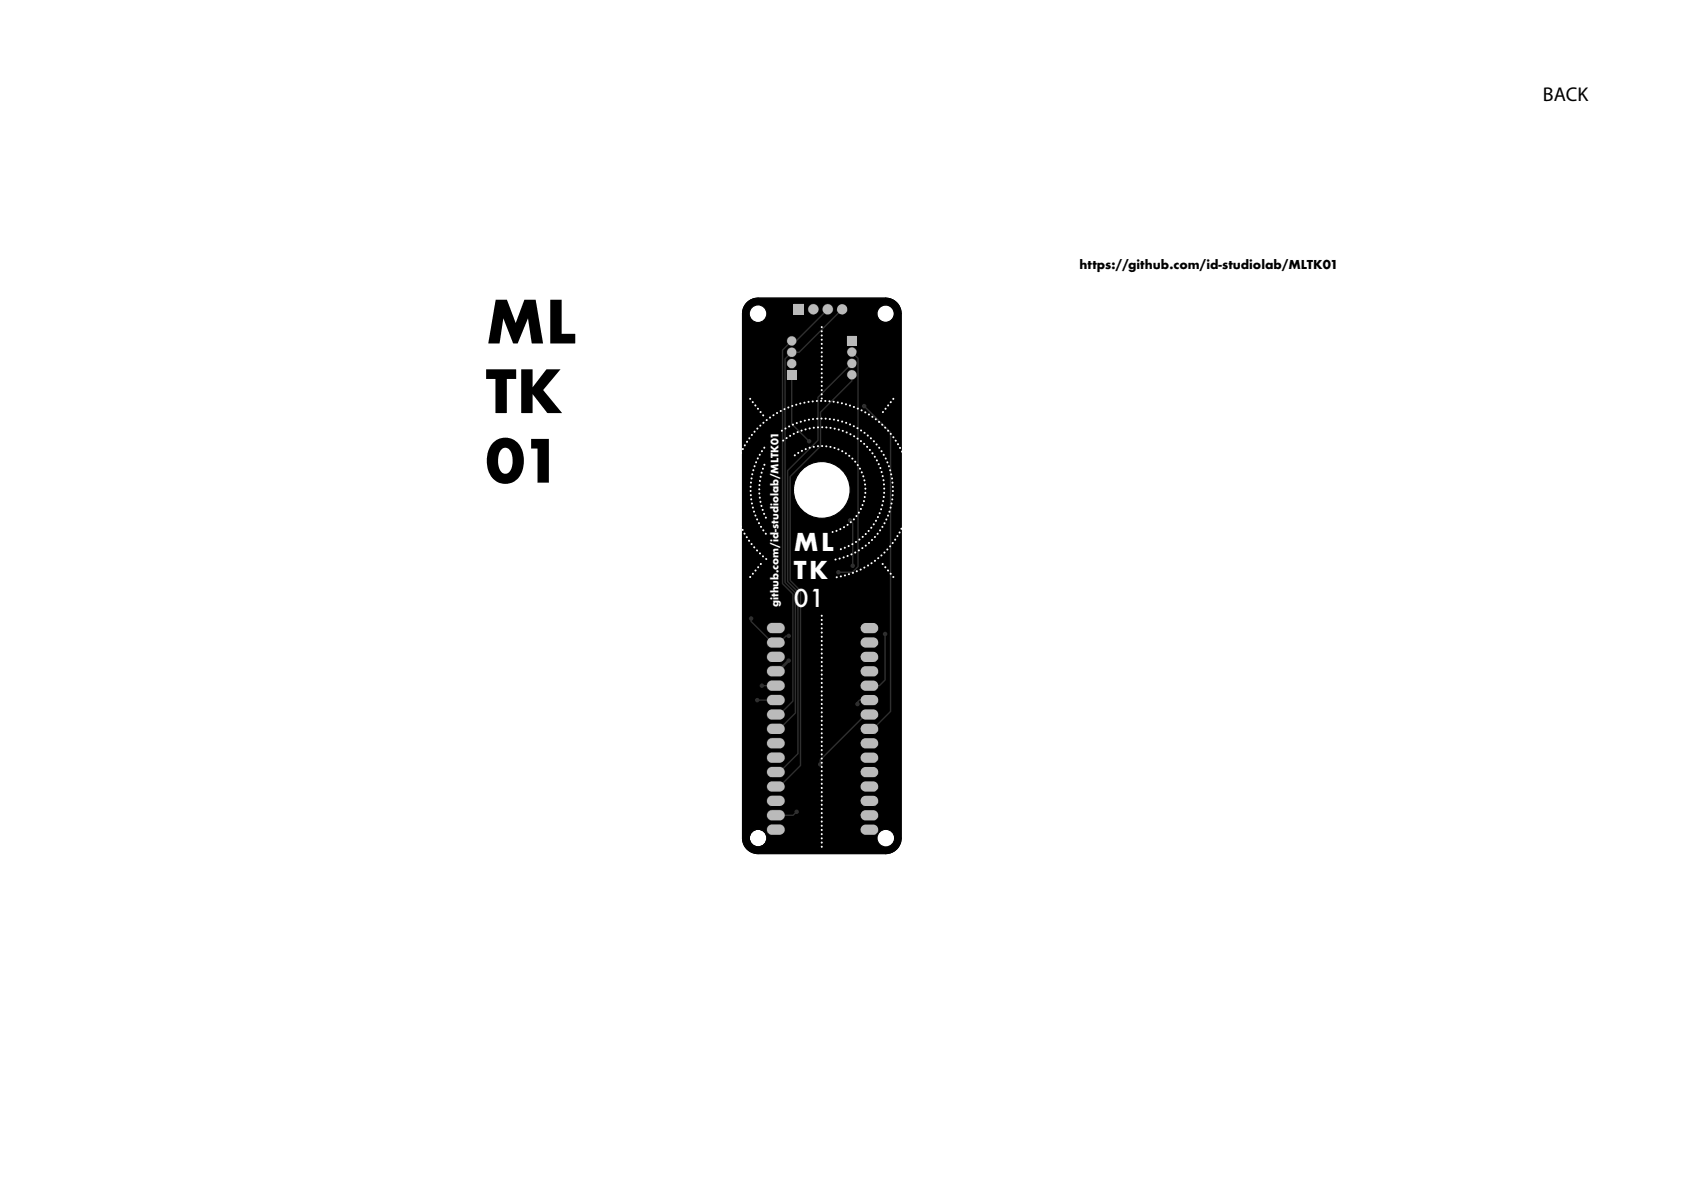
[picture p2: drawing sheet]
<svg xmlns="http://www.w3.org/2000/svg" width="297mm" height="210mm" viewBox="0 0 297 210" stroke-linecap="round" stroke-linejoin="round" font-family="sans-serif">
<defs><g id="words">
<g font-size="10.2">
<text x="85.7" y="60.6">ML</text>
<text x="85.7" y="72.9">TK</text>
<text x="85.7" y="85.1">01</text>
</g>
<g font-size="4.2" fill="#fff">
<text x="140" y="97.2">ML</text>
<text x="140" y="102.1">TK</text>
<text x="140" y="107">01</text>
</g>
<text font-size="3.5" x="272.2" y="17.8">BACK</text>
<text font-size="2.1" x="190.4" y="47.5">https://github.com/id-studiolab/MLTK01</text>
<text font-size="1.8" fill="#fff" x="137.3" y="107.1" transform="rotate(-90 137.3 107.1)">github.com/id-studiolab/MLTK01</text>
</g></defs>
<g fill="none" stroke="#000" stroke-width=".2">
<circle cx="133.7" cy="55.3" r="1.55"/>
<circle cx="156.2" cy="55.3" r="1.55"/>
<circle cx="145" cy="86.4" r="5"/>
<circle cx="133.7" cy="147.8" r="1.55"/>
<circle cx="156.2" cy="147.8" r="1.55"/>
</g>
<path d="M154.7 147.8a1.55 1.55 0 0 1 3.1 0 1.55 1.55 0 0 1-3.1 0zM154.6 55.3a1.6 1.6 0 0 1 3.2 0 1.6 1.6 0 0 1-3.2 0zM140 86.4a5 5 0 0 1 10 0 5 5 0 0 1-10 0zM132.1 147.8a1.6 1.6 0 0 1 3.2 0 1.6 1.6 0 0 1-3.2 0zM132.2 55.3a1.55 1.55 0 0 1 3.1 0 1.55 1.55 0 0 1-3.1 0zM132 53.2a2.65 2.65 0 0 0-1 2v92.7a2.65 2.65 0 0 0 2.6 2.6h22.7a2.65 2.65 0 0 0 2.6-2.6v-92.7a2.65 2.65 0 0 0-2.6-2.6h-22.7l-.6 .1z" fill="#000"/>
<path d="M131.8 53.4a2.74 2.74 0 0 1 1.9-.8h22.5a2.75 2.75 0 0 1 2.8 2.7v92.5a2.75 2.75 0 0 1-2.8 2.8h-22.5a2.75 2.75 0 0 1-2.7-2.8v-92.5a2.75 2.75 0 0 1 .8-1.9z" fill="none" stroke="#000" stroke-width=".18"/>
<g fill="#ffeed4">
<path d="M135.6 140.7a2.67 2.67 0 0 1 2.2-.2 .85 .85 0 0 1 .5 .9 .85 .85 0 0 1-.8 .7h-1.3a.85 .85 0 0 1-.8-.5 .85 .85 0 0 1 .2-.9z"/>
<path d="M135.6 115.3a2.67 2.67 0 0 1 2.2-.2 .85 .85 0 0 1 .5 .9 .85 .85 0 0 1-.8 .7h-1.3a.85 .85 0 0 1-.8-.5 .85 .85 0 0 1 .2-.9z"/>
<path d="M135.6 117.8l.6-.2h1.5l1-1a.4 .4 0 0 1 .4-.5 .4 .4 0 0 1 .4 .4 .4 .4 0 0 1-.4 .4l-1 1 .1 .1a.85 .85 0 0 1-.7 1.3h-1.3a.85 .85 0 0 1-.8-.6 .85 .85 0 0 1 .2-.9z"/>
<path d="M135.6 145.7a2.67 2.67 0 0 1 2.2-.1 .85 .85 0 0 1 .5 .9 .85 .85 0 0 1-.8 .7h-1.3a.85 .85 0 0 1-.8-.5 .85 .85 0 0 1 .2-1z"/>
<path d="M135.6 130.5a2.67 2.67 0 0 1 2.2-.2 .85 .85 0 0 1 .5 1 .85 .85 0 0 1-.8 .7h-1.3a.85 .85 0 0 1-.8-.6 .85 .85 0 0 1 .2-.9z"/>
<path d="M135.6 133a2.67 2.67 0 0 1 2.2-.1 .85 .85 0 0 1 .5 .9 .85 .85 0 0 1-.8 .7h-1.3a.85 .85 0 0 1-.8-.5 .85 .85 0 0 1 .2-1z"/>
<path d="M135.6 110.2a2.67 2.67 0 0 1 2.2-.2 .85 .85 0 0 1 .5 1 .85 .85 0 0 1-.8 .6h-1.3a.85 .85 0 0 1-.8-.5 .85 .85 0 0 1 .2-.9z"/>
<path d="M152.1 145.7a2.67 2.67 0 0 1 2.2-.1 .85 .85 0 0 1 .5 .9 .85 .85 0 0 1-.8 .7h-1.3a.85 .85 0 0 1-.8-.5 .85 .85 0 0 1 .2-1z"/>
<path d="M152.1 143.2a2.67 2.67 0 0 1 2.2-.2 .85 .85 0 0 1 .5 1 .85 .85 0 0 1-.8 .7h-1.3a.85 .85 0 0 1-.8-.6 .85 .85 0 0 1 .2-.9z"/>
<path d="M152.1 140.7a2.67 2.67 0 0 1 2.2-.2 .85 .85 0 0 1 .5 .9 .85 .85 0 0 1-.8 .7h-1.3a.85 .85 0 0 1-.8-.5 .85 .85 0 0 1 .2-.9z"/>
<path d="M152.1 138.1a2.67 2.67 0 0 1 2.2-.2 .85 .85 0 0 1 .5 1 .85 .85 0 0 1-.8 .7h-1.3a.85 .85 0 0 1-.8-.5 .85 .85 0 0 1 .2-1z"/>
<path d="M152.1 135.6a2.67 2.67 0 0 1 2.2-.2 .85 .85 0 0 1 .5 1 .85 .85 0 0 1-.8 .6h-1.3a.85 .85 0 0 1-.8-.5 .85 .85 0 0 1 .2-.9z"/>
<path d="M152.1 133a2.67 2.67 0 0 1 2.2-.1 .85 .85 0 0 1 .5 .9 .85 .85 0 0 1-.8 .7h-1.3a.85 .85 0 0 1-.8-.5 .85 .85 0 0 1 .2-1z"/>
<path d="M152.1 130.5a2.67 2.67 0 0 1 2.2-.2 .85 .85 0 0 1 .5 1 .85 .85 0 0 1-.8 .7h-1.3a.85 .85 0 0 1-.8-.6 .85 .85 0 0 1 .2-.9z"/>
<path d="M155.8 111.6a.4 .4 0 0 1 .6 0 .4 .4 0 0 1-.2 .6v7.7l-1 1.1-.4 .1a.85 .85 0 0 1-.8 .7h-1.3a.85 .85 0 0 1-.8-.9 .85 .85 0 0 1 .8-.8h1.3a.85 .85 0 0 1 .8 .7h.3l.9-.9v-7.7a.39 .39 0 0 1-.2-.6z"/>
<path d="M152.1 117.8a2.67 2.67 0 0 1 2.2-.2 .85 .85 0 0 1 .5 1 .85 .85 0 0 1-.8 .7h-1.3a.85 .85 0 0 1-.8-.6 .85 .85 0 0 1 .2-.9z"/>
<path d="M152.1 115.3a2.67 2.67 0 0 1 2.2-.2 .85 .85 0 0 1 .5 .9 .85 .85 0 0 1-.8 .7h-1.3a.85 .85 0 0 1-.8-.5 .85 .85 0 0 1 .2-.9z"/>
<path d="M152.1 112.7a2.67 2.67 0 0 1 2.2-.2 .85 .85 0 0 1 .5 1 .85 .85 0 0 1-.8 .7h-1.3a.85 .85 0 0 1-.8-.5 .85 .85 0 0 1 .2-1z"/>
<path d="M152.1 110.2a2.67 2.67 0 0 1 2.2-.2 .85 .85 0 0 1 .5 1 .85 .85 0 0 1-.8 .6h-1.3a.85 .85 0 0 1-.8-.5 .85 .85 0 0 1 .2-.9z"/>
<path d="M149.7 61.6a.76 .76 0 0 1 1.1-.1 .76 .76 0 0 1 .1 1.1l.6 .6v36.7l-1.1 1.2h-2.1a.4 .4 0 0 1-.7 .2 .4 .4 0 0 1 0-.7 .4 .4 0 0 1 .7 .2h2l.9-.9v-36.7l-.5-.5a.76 .76 0 0 1-1-.1 .76 .76 0 0 1 0-1z"/>
<path d="M149.5 59.3h1.5v1.6h-1.5z"/>
<path d="M138.9 65.4h1.5v1.5h-.6v7.8l2.7 2.8a.4 .4 0 0 1 .6 .3 .4 .4 0 0 1-.4 .4 .4 .4 0 0 1-.3-.5l-2.9-2.9v-7.9h-.6z"/>
<path d="M140.1 53.7h1.7v1.7h-1.7z"/>
<path d="M139.1 61.6a.76 .76 0 0 1 1.3 .4h.5l7-6.9a.85 .85 0 0 1 0-1.1 .85 .85 0 0 1 1.2-.1 .85 .85 0 0 1 .1 1.2 .85 .85 0 0 1-1.2 .1l-6.9 7-.7 .1a.76 .76 0 0 1-1.2 .5l-.6 .6v39.3l1.8 1.9v21.2l-2.2 2.3 .1 .1a.85 .85 0 0 1-.8 1.2h-1.3a.85 .85 0 0 1-.9-.8 .85 .85 0 0 1 .9-.9h1.3l.5 .2 2.2-2.2v-21.1l-1.8-1.8v-39.5l.6-.7v-.2a.76 .76 0 0 1 .1-.8z"/>
<path d="M149.6 91.6a.4 .4 0 0 1 .5-.2 .4 .4 0 0 1 .2 .6l.2 .3v7.1a.4 .4 0 0 1 .2 .6 .4 .4 0 0 1-.6 0 .4 .4 0 0 1 .2-.6v-7.1l-.3-.1a.4 .4 0 0 1-.4-.2 .4 .4 0 0 1 0-.4z"/>
<path d="M135.6 143.2a2.67 2.67 0 0 1 2.2-.2l.4 .4 .1 .3h1.5l.4-.3a.4 .4 0 0 1 .3-.6 .4 .4 0 0 1 .4 .4 .4 .4 0 0 1-.6 .3l-.4 .4h-1.6a.85 .85 0 0 1-.8 .8h-1.3a.85 .85 0 0 1-.8-.6 .85 .85 0 0 1 .2-.9z"/>
<path d="M152.1 125.4a2.67 2.67 0 0 1 2.2-.2 .85 .85 0 0 1 .5 1 .85 .85 0 0 1-.8 .7h-1.3l-.5-.2-7.4 7.4v.4a.4 .4 0 0 1 .2 .6 .4 .4 0 0 1-.6 0 .4 .4 0 0 1 .2-.6v-.5l7.4-7.5-.1-.1a.84 .84 0 0 1 .2-1z"/>
<path d="M134 120.7a.4 .4 0 0 1 .4-.2 .4 .4 0 0 1 .4 .3h.6a.85 .85 0 0 1 .8-.7h1.3a.85 .85 0 0 1 .8 .8 .85 .85 0 0 1-.8 .9h-1.3a.85 .85 0 0 1-.8-.7h-.6a.4 .4 0 0 1-.6 .2 .4 .4 0 0 1-.2-.6z"/>
<path d="M133.4 123.2a.39 .39 0 0 1 .5 .2h1.5a.85 .85 0 0 1 .8-.8h1.3a.85 .85 0 0 1 .8 .9 .85 .85 0 0 1-.8 .8h-1.3a.85 .85 0 0 1-.8-.7h-1.5a.4 .4 0 0 1-.6 .2 .4 .4 0 0 1 .1-.6z"/>
<path d="M132.1 108.9a.4 .4 0 0 1 .7-.1 .4 .4 0 0 1-.2 .7l3.1 3.1 .5-.1h1.3l.5 .1 .7-.6a.42 .42 0 0 1 .6-.2 .42 .42 0 0 1 0 .7 .45 .45 0 0 1-.6-.2l-.5 .5 .1 .2a.85 .85 0 0 1-.8 1.2h-1.3a.85 .85 0 0 1-.8-.5 .85 .85 0 0 1 .1-.9l-3.1-3.1v-.2a.39 .39 0 0 1-.3-.6z"/>
<path d="M139.1 59.6a.76 .76 0 0 1 1.3 .4l4.9-4.9a.85 .85 0 0 1 .5-1.4 .85 .85 0 0 1 1 1 .85 .85 0 0 1-1.3 .5l-5 5a1.1 1.1 0 0 1-1.2 .6h-.1l-1 1v41.1l1.8 1.9v18.9l-1.8 1.8 .1 .2a.85 .85 0 0 1-.8 1.2h-1.3a.85 .85 0 0 1-.9-.9 .85 .85 0 0 1 .9-.8h1.3l.5 .1 1.7-1.7v-18.8l-1.8-1.9v-41.1l1.1-1.2v-.2a.76 .76 0 0 1 .1-.8z"/>
<path d="M149.7 65.6a.76 .76 0 0 1 1.2 .2 .76 .76 0 0 1-.5 1.1l-.1 .4-5.4 5.5-.1 6-5.3 5.3v18.2l1.8 1.9v30.8l-3.1 3.2 .1 .2a.85 .85 0 0 1-.8 1.2h-1.3a.85 .85 0 0 1-.9-.9 .85 .85 0 0 1 .9-.8h1.3l.5 .1 3.1-3v-30.7l-1.8-1.9v-18.3l5.3-5.4v-6l5.5-5.6v-.2a.76 .76 0 0 1-.4-1.3z"/>
<path d="M151 123.9l.6-.5h.3a.85 .85 0 0 1 .8-.8h1.3a.85 .85 0 0 1 .9 .9 .85 .85 0 0 1-.9 .8h-1.3a.85 .85 0 0 1-.8-.7h-.2l-.3 .2a.4 .4 0 0 1 .2 .6 .4 .4 0 0 1-.6 .1 .4 .4 0 0 1 0-.6z"/>
<path d="M149.7 63.6a.76 .76 0 0 1 1.1-.1 .76 .76 0 0 1 .1 1.1 .76 .76 0 0 1-1.1 .1l-5.4 5.4v7.6l-5.3 5.4v19.4l1.8 1.9v28.5l-2.7 2.8 .1 .1a.85 .85 0 0 1-.8 1.2h-1.3a.85 .85 0 0 1-.9-.8 .85 .85 0 0 1 .9-.9h1.3l.5 .2 2.6-2.6v-28.5l-1.8-1.8v-19.6l5.4-5.4v-7.6l5.4-5.5v-.1a.76 .76 0 0 1 .1-.8z"/>
<path d="M152.1 71.4a.4 .4 0 0 1 .5-.1 .4 .4 0 0 1 .2 .5l4.4 4.5v49.2l-2.5 2.6 .1 .1a.85 .85 0 0 1-.8 1.2h-1.3a.85 .85 0 0 1-.8-.8 .85 .85 0 0 1 .8-.9h1.3l.5 .2 2.5-2.5v-49.1l-4.5-4.3a.4 .4 0 0 1-.4-.1 .4 .4 0 0 1 0-.5z"/>
<circle cx="139.6" cy="64.1" r=".76"/>
<circle cx="143.5" cy="54.6" r=".85"/>
<circle cx="137" cy="86.1" r=".4"/>
</g>
<g fill="#bababa">
<path d="M152.1 145.7l.4-.2 1.6-.1a.9 .9 0 0 1 .8 .9 .9 .9 0 0 1-.8 .9h-1.4a.9 .9 0 0 1-.8-.5 .9 .9 0 0 1 .2-1z"/>
<path d="M135.6 145.7l.4-.2 1.5-.1a.9 .9 0 0 1 .9 .9 .9 .9 0 0 1-.9 .9h-1.3a.9 .9 0 0 1-.8-.5 .9 .9 0 0 1 .2-1z"/>
<path d="M152.1 143.2l.4-.3h1.6a.9 .9 0 0 1 .8 .9 .9 .9 0 0 1-.8 .9h-1.4a.9 .9 0 0 1-.8-.6 .9 .9 0 0 1 .2-.9z"/>
<path d="M135.6 143.2l.4-.3h1.5a.9 .9 0 0 1 .9 .9 .9 .9 0 0 1-.9 .9h-1.3a.9 .9 0 0 1-.8-.6 .9 .9 0 0 1 .2-.9z"/>
<path d="M135.6 140.6l.4-.2h1.5a.9 .9 0 0 1 .9 .9 .9 .9 0 0 1-.9 .9h-1.3a.9 .9 0 0 1-.8-.6 .9 .9 0 0 1 .2-1z"/>
<path d="M152.1 140.6l.4-.2h1.6a.9 .9 0 0 1 .8 .9 .9 .9 0 0 1-.8 .9h-1.4a.9 .9 0 0 1-.8-.6 .9 .9 0 0 1 .2-1z"/>
<path d="M135.6 138.1l.4-.3h1.5a.9 .9 0 0 1 .9 .9 .9 .9 0 0 1-.9 .9h-1.3a.9 .9 0 0 1-.8-.5 .9 .9 0 0 1 .2-1z"/>
<path d="M152.1 138.1l.4-.3h1.6a.9 .9 0 0 1 .8 .9 .9 .9 0 0 1-.8 .9h-1.4a.9 .9 0 0 1-.8-.5 .9 .9 0 0 1 .2-1z"/>
<path d="M135.6 135.5l.4-.2h1.5a.9 .9 0 0 1 .9 .9 .9 .9 0 0 1-.9 .9h-1.3a.9 .9 0 0 1-.8-.6 .9 .9 0 0 1 .2-1z"/>
<path d="M152.1 135.5l.4-.2h1.6a.9 .9 0 0 1 .8 .9 .9 .9 0 0 1-.8 .9h-1.4a.9 .9 0 0 1-.8-.6 .9 .9 0 0 1 .2-1z"/>
<path d="M152.1 133l.4-.2 1.6-.1a.9 .9 0 0 1 .8 .9 .9 .9 0 0 1-.8 .9h-1.4a.9 .9 0 0 1-.8-.5 .9 .9 0 0 1 .2-1z"/>
<path d="M135.6 133l.4-.2 1.5-.1a.9 .9 0 0 1 .9 .9 .9 .9 0 0 1-.9 .9h-1.3a.9 .9 0 0 1-.8-.5 .9 .9 0 0 1 .2-1z"/>
<path d="M152.1 130.5l.4-.3h1.6a.9 .9 0 0 1 .8 .9 .9 .9 0 0 1-.8 .9h-1.4a.9 .9 0 0 1-.8-.6 .9 .9 0 0 1 .2-.9z"/>
<path d="M135.6 130.5l.4-.3h1.5a.9 .9 0 0 1 .9 .9 .9 .9 0 0 1-.9 .9h-1.3a.9 .9 0 0 1-.8-.6 .9 .9 0 0 1 .2-.9z"/>
<path d="M152.1 127.9l.4-.2h1.6a.9 .9 0 0 1 .8 .9 .9 .9 0 0 1-.8 .9h-1.4a.9 .9 0 0 1-.8-.6 .9 .9 0 0 1 .2-1z"/>
<path d="M135.6 127.9l.4-.2h1.5a.9 .9 0 0 1 .9 .9 .9 .9 0 0 1-.9 .9h-1.3a.9 .9 0 0 1-.8-.6 .9 .9 0 0 1 .2-1z"/>
<path d="M152.1 125.4l.4-.3h1.6a.9 .9 0 0 1 .8 .9 .9 .9 0 0 1-.8 .9h-1.4a.9 .9 0 0 1-.8-.5 .9 .9 0 0 1 .2-1z"/>
<path d="M135.6 125.4l.4-.3h1.5a.9 .9 0 0 1 .9 .9 .9 .9 0 0 1-.9 .9h-1.3a.9 .9 0 0 1-.8-.5 .9 .9 0 0 1 .2-1z"/>
<path d="M135.6 122.8l.4-.2h1.5a.9 .9 0 0 1 .9 .9 .9 .9 0 0 1-.9 .9h-1.3a.9 .9 0 0 1-.8-.6 .9 .9 0 0 1 .2-1z"/>
<path d="M152.1 122.8l.4-.2h1.6a.9 .9 0 0 1 .8 .9 .9 .9 0 0 1-.8 .9h-1.4a.9 .9 0 0 1-.8-.6 .9 .9 0 0 1 .2-1z"/>
<path d="M135.6 120.3l.4-.2 1.5-.1a.9 .9 0 0 1 .9 .9 .9 .9 0 0 1-.9 .9h-1.3a.9 .9 0 0 1-.8-.5 .9 .9 0 0 1 .2-1z"/>
<path d="M152.1 120.3l.4-.2 1.6-.1a.9 .9 0 0 1 .8 .9 .9 .9 0 0 1-.8 .9h-1.4a.9 .9 0 0 1-.8-.5 .9 .9 0 0 1 .2-1z"/>
<path d="M152.1 117.8l.4-.3h1.6a.9 .9 0 0 1 .8 .9 .9 .9 0 0 1-.8 .9h-1.4a.9 .9 0 0 1-.8-.6 .9 .9 0 0 1 .2-.9z"/>
<path d="M135.6 117.8l.4-.3h1.5a.9 .9 0 0 1 .9 .9 .9 .9 0 0 1-.9 .9h-1.3a.9 .9 0 0 1-.8-.6 .9 .9 0 0 1 .2-.9z"/>
<path d="M152.1 115.2l.4-.2h1.6a.9 .9 0 0 1 .8 .9 .9 .9 0 0 1-.8 .9h-1.4a.9 .9 0 0 1-.8-.6 .9 .9 0 0 1 .2-1z"/>
<path d="M135.6 115.2l.4-.2h1.5a.9 .9 0 0 1 .9 .9 .9 .9 0 0 1-.9 .9h-1.3a.9 .9 0 0 1-.8-.6 .9 .9 0 0 1 .2-1z"/>
<path d="M152.1 112.7l.4-.3h1.6a.9 .9 0 0 1 .8 .9 .9 .9 0 0 1-.8 .9h-1.4a.9 .9 0 0 1-.8-.5 .9 .9 0 0 1 .2-1z"/>
<path d="M135.6 112.7l.4-.3h1.5a.9 .9 0 0 1 .9 .9 .9 .9 0 0 1-.9 .9h-1.3a.9 .9 0 0 1-.8-.5 .9 .9 0 0 1 .2-1z"/>
<path d="M152.1 110.1l.4-.2h1.6a.9 .9 0 0 1 .8 .9 .9 .9 0 0 1-.8 .9h-1.4a.9 .9 0 0 1-.8-.6 .9 .9 0 0 1 .2-1z"/>
<path d="M135.6 110.1l.4-.2h1.5a.9 .9 0 0 1 .9 .9 .9 .9 0 0 1-.9 .9h-1.3a.9 .9 0 0 1-.8-.6 .9 .9 0 0 1 .2-1z"/>
<path d="M138.8 65.3h1.7v1.7h-1.7z"/>
<path d="M138.8 65.3h1.7h-1.7v1.7z"/>
<path d="M149.4 59.3h1.7v1.6h-1.7z"/>
<path d="M149.4 59.3h1.7h-1.7v1.6z"/>
<path d="M140 53.7h1.8v1.8h-1.8z"/>
<path d="M140 53.7h1.8h-1.8v1.8z"/>
<path d="M152.1 145.7l-.3 .6a.9 .9 0 0 1 .9-.9h1.4a.9 .9 0 0 1 .8 .9 .91 .91 0 0 0-.8-.9l-1.6 .1zM154.9 146.5l-.1 .3zM151.8 146.5l.2 .4zM154.2 147.2l.3-.1zM152.5 147.2h.2zM154.1 147.2h.1z"/>
<path d="M135.6 145.7l-.3 .6a.9 .9 0 0 1 .9-.9h1.3a.9 .9 0 0 1 .9 .9 .9 .9 0 0 0-.9-.9l-1.5 .1zM135.3 146.3l.1 .5zM138.4 146.3l-.2 .6zM135.4 146.8l.2 .2zM135.7 147.1l.3 .1zM136 147.2h.2zM137.5 147.2h.2z"/>
<path d="M152.1 143.2l-.3 .6a.9 .9 0 0 1 .9-.9h1.4a.9 .9 0 0 1 .8 .9 .91 .91 0 0 0-.8-.9h-1.6zM151.9 144.2l.1 .1zM154.9 144l-.2 .3zM152.1 144.4l.1 .2zM154.5 144.6l.1-.2zM152.4 144.6l.2 .1zM154.1 144.7l.4-.1z"/>
<path d="M135.6 143.2l-.3 .6a.9 .9 0 0 1 .9-.9h1.3a.9 .9 0 0 1 .9 .9 .9 .9 0 0 0-.9-.9h-1.5zM135.3 143.8l.1 .4zM138.4 143.8l-.1 .4zM138.3 144.2l-.1 .1zM135.4 144.2l.2 .2zM138 144.6l.1-.2zM135.6 144.4l.5 .3zM137.6 144.7l.2-.1z"/>
<path d="M135.6 140.6l-.3 .7a.9 .9 0 0 1 .9-.9h1.3a.9 .9 0 0 1 .9 .9 .9 .9 0 0 0-.9-.9h-1.5zM135.3 141.3l.1 .3zM138.4 141.3l-.1 .3zM138.3 141.6l-.1 .2zM135.4 141.8l.2 .1zM135.7 142l.3 .2z"/>
<path d="M152.1 140.6l-.3 .7a.9 .9 0 0 1 .9-.9h1.4a.9 .9 0 0 1 .8 .9 .91 .91 0 0 0-.8-.9h-1.6zM154.9 141.4l-.1 .4zM151.9 141.6l.1 .2zM152.2 142l.3 .2zM154.2 142.2l.3-.2z"/>
<path d="M135.6 138.1l-.3 .6a.9 .9 0 0 1 .9-.9h1.3a.91 .91 0 0 1 .9 .9 .9 .9 0 0 0-.9-.9h-1.5zM135.3 138.7l.1 .5zM138.4 138.7l-.2 .6zM135.4 139.2l.2 .2zM135.7 139.5l.3 .1zM136 139.6h.2zM137.5 139.6h.2z"/>
<path d="M152.1 138.1l-.3 .6a.9 .9 0 0 1 .9-.9h1.4a.91 .91 0 0 1 .8 .9 .91 .91 0 0 0-.8-.9h-1.6zM154.9 138.9l-.1 .3zM151.8 138.9l.2 .4zM154.2 139.6l.3-.1zM152.5 139.6h.2zM154.1 139.6h.1z"/>
<path d="M135.6 135.5l-.3 .7a.9 .9 0 0 1 .9-.9h1.3a.9 .9 0 0 1 .9 .9 .9 .9 0 0 0-.9-.9h-1.5zM135.3 136.2l.1 .3zM138.4 136.2l-.1 .3zM138.3 136.5l-.1 .2zM135.4 136.7l.2 .1zM135.7 136.9l.3 .2zM137.7 137.1l.3-.2z"/>
<path d="M152.1 135.5l-.3 .7a.9 .9 0 0 1 .9-.9h1.4a.9 .9 0 0 1 .8 .9 .91 .91 0 0 0-.8-.9h-1.6zM154.9 136.4l-.1 .3zM151.9 136.5l.1 .2zM152.2 136.9l.3 .2zM154.2 137.1l.3-.2z"/>
<path d="M152.1 133l-.3 .6a.9 .9 0 0 1 .9-.9h1.4a.9 .9 0 0 1 .8 .9 .91 .91 0 0 0-.8-.9l-1.6 .1zM154.9 133.8l-.1 .3zM151.8 133.8l.2 .4zM154.2 134.5l.3-.1zM152.5 134.5h.2zM154.1 134.5h.1z"/>
<path d="M135.6 133l-.3 .6a.9 .9 0 0 1 .9-.9h1.3a.9 .9 0 0 1 .9 .9 .9 .9 0 0 0-.9-.9l-1.5 .1zM135.3 133.6l.1 .5zM138.4 133.6l-.2 .6zM135.4 134.1l.2 .2zM135.7 134.4l.3 .1zM136 134.5h.2zM137.5 134.5h.2z"/>
<path d="M152.1 130.5l-.3 .6a.9 .9 0 0 1 .9-.9h1.4a.9 .9 0 0 1 .8 .9 .91 .91 0 0 0-.8-.9h-1.6zM151.9 131.5l.1 .1zM154.9 131.3l-.2 .3zM152.1 131.7l.1 .2zM154.5 131.9l.1-.2zM152.4 131.9l.2 .1zM154.1 132l.4-.1z"/>
<path d="M135.6 130.5l-.3 .6a.9 .9 0 0 1 .9-.9h1.3a.9 .9 0 0 1 .9 .9 .9 .9 0 0 0-.9-.9h-1.5zM135.3 131.1l.1 .4zM138.4 131.1l-.1 .4zM138.3 131.5l-.1 .1zM135.4 131.5l.2 .2zM138 131.9l.1-.2zM135.6 131.7l.5 .3zM137.6 132l.2-.1z"/>
<path d="M152.1 127.9l-.3 .7a.9 .9 0 0 1 .9-.9h1.4a.9 .9 0 0 1 .8 .9 .91 .91 0 0 0-.8-.9h-1.6zM154.9 128.7l-.1 .4zM151.9 128.9l.1 .2zM152.2 129.3l.3 .2zM154.2 129.5l.3-.2z"/>
<path d="M135.6 127.9l-.3 .7a.9 .9 0 0 1 .9-.9h1.3a.9 .9 0 0 1 .9 .9 .9 .9 0 0 0-.9-.9h-1.5zM135.3 128.6l.1 .3zM138.4 128.6l-.1 .3zM138.3 128.9l-.1 .2zM135.4 129.1l.2 .1zM135.7 129.3l.3 .2z"/>
<path d="M152.1 125.4l-.3 .6a.9 .9 0 0 1 .9-.9h1.4a.91 .91 0 0 1 .8 .9 .91 .91 0 0 0-.8-.9h-1.6zM154.9 126.2l-.1 .3zM151.8 126.2l.2 .4zM154.2 126.9l.3-.1zM152.5 126.9h.2zM154.1 126.9h.1z"/>
<path d="M135.6 125.4l-.3 .6a.9 .9 0 0 1 .9-.9h1.3a.91 .91 0 0 1 .9 .9 .9 .9 0 0 0-.9-.9h-1.5zM135.3 126l.1 .5zM138.4 126l-.2 .6zM135.4 126.5l.2 .2zM135.7 126.8l.3 .1zM136 126.9h.2zM137.5 126.9h.2z"/>
<path d="M135.6 122.8l-.3 .7a.9 .9 0 0 1 .9-.9h1.3a.9 .9 0 0 1 .9 .9 .9 .9 0 0 0-.9-.9h-1.5zM135.3 123.5l.1 .3zM138.4 123.5l-.1 .3zM138.3 123.8l-.1 .2zM135.4 124l.2 .1zM135.7 124.2l.3 .2zM137.7 124.4l.3-.2z"/>
<path d="M152.1 122.8l-.3 .7a.9 .9 0 0 1 .9-.9h1.4a.9 .9 0 0 1 .8 .9 .91 .91 0 0 0-.8-.9h-1.6zM154.9 123.7l-.1 .3zM151.9 123.8l.1 .2zM152.2 124.2l.3 .2zM154.2 124.4l.3-.2z"/>
<path d="M135.6 120.3l-.3 .6a.9 .9 0 0 1 .9-.9h1.3a.9 .9 0 0 1 .9 .9 .9 .9 0 0 0-.9-.9l-1.5 .1zM135.3 120.9l.1 .5zM138.4 120.9l-.2 .6zM135.4 121.4l.2 .2zM135.7 121.7l.3 .1zM136 121.8h.2zM137.5 121.8h.2z"/>
<path d="M152.1 120.3l-.3 .6a.9 .9 0 0 1 .9-.9h1.4a.9 .9 0 0 1 .8 .9 .91 .91 0 0 0-.8-.9l-1.6 .1zM154.9 121.1l-.1 .3zM151.8 121.1l.2 .4zM154.2 121.8l.3-.1zM152.5 121.8h.2zM154.1 121.8h.1z"/>
<path d="M152.1 117.8l-.3 .6a.9 .9 0 0 1 .9-.9h1.4a.9 .9 0 0 1 .8 .9 .91 .91 0 0 0-.8-.9h-1.6zM151.9 118.8l.1 .1zM154.9 118.6l-.2 .3zM152.1 119l.1 .2zM154.5 119.2l.1-.2zM152.4 119.2l.2 .1zM154.1 119.3l.4-.1z"/>
<path d="M135.6 117.8l-.3 .6a.9 .9 0 0 1 .9-.9h1.3a.9 .9 0 0 1 .9 .9 .9 .9 0 0 0-.9-.9h-1.5zM135.3 118.4l.1 .4zM138.4 118.4l-.1 .4zM138.3 118.8l-.1 .1zM135.4 118.8l.2 .2zM138 119.2l.1-.2zM135.6 119l.5 .3zM137.6 119.3l.2-.1z"/>
<path d="M152.1 115.2l-.3 .7a.9 .9 0 0 1 .9-.9h1.4a.9 .9 0 0 1 .8 .9 .91 .91 0 0 0-.8-.9h-1.6zM154.9 116l-.1 .4zM151.9 116.2l.1 .2zM152.2 116.6l.3 .2zM154.2 116.8l.3-.2z"/>
<path d="M135.6 115.2l-.3 .7a.9 .9 0 0 1 .9-.9h1.3a.9 .9 0 0 1 .9 .9 .9 .9 0 0 0-.9-.9h-1.5zM135.3 115.9l.1 .3zM138.4 115.9l-.1 .3zM138.3 116.2l-.1 .2zM135.4 116.4l.2 .1zM135.7 116.6l.3 .2z"/>
<path d="M152.1 112.7l-.3 .6a.9 .9 0 0 1 .9-.9h1.4a.91 .91 0 0 1 .8 .9 .91 .91 0 0 0-.8-.9h-1.6zM154.9 113.5l-.1 .3zM151.8 113.5l.2 .4zM154.2 114.2l.3-.1zM152.5 114.2h.2zM154.1 114.2h.1z"/>
<path d="M135.6 112.7l-.3 .6a.9 .9 0 0 1 .9-.9h1.3a.91 .91 0 0 1 .9 .9 .9 .9 0 0 0-.9-.9h-1.5zM135.3 113.3l.1 .5zM138.4 113.3l-.2 .6zM135.4 113.8l.2 .2zM135.7 114.1l.3 .1zM136 114.2h.2zM137.5 114.2h.2z"/>
<path d="M152.1 110.1l-.3 .7a.9 .9 0 0 1 .9-.9h1.4a.9 .9 0 0 1 .8 .9 .91 .91 0 0 0-.8-.9h-1.6zM154.9 111l-.1 .3zM151.9 111.1l.1 .2zM152.2 111.5l.3 .2zM154.2 111.7l.3-.2z"/>
<path d="M135.6 110.1l-.3 .7a.9 .9 0 0 1 .9-.9h1.3a.9 .9 0 0 1 .9 .9 .9 .9 0 0 0-.9-.9h-1.5zM135.3 110.8l.1 .3zM138.4 110.8l-.1 .3zM138.3 111.1l-.1 .2zM135.4 111.3l.2 .1zM135.7 111.5l.3 .2zM137.7 111.7l.3-.2z"/>
<path d="M149.7 65.5a.82 .82 0 0 1 1.4 .5 .82 .82 0 0 0-.9-.7 .82 .82 0 0 0-.8 .9l.1-.3zM149.4 66.2l.1 .3zM151.1 66.2l-.1 .3zM149.9 66.8l.3 .1zM150.3 66.9l.3-.1z"/>
<path d="M139.1 63.5a.82 .82 0 0 1 1.4 .6 .82 .82 0 0 0-.9-.8 .82 .82 0 0 0-.8 .9l.1-.3zM138.8 64.2l.1 .3zM140.5 64.2l-.1 .3zM139.3 64.9l.3 .1zM139.7 65l.3-.1z"/>
<path d="M149.7 63.5a.82 .82 0 0 1 1.4 .5 .82 .82 0 0 0-.9-.7 .82 .82 0 0 0-.8 .9l.1-.3zM149.6 64.6l.3 .2zM150.6 64.8l.3-.2zM149.9 64.8l.3 .1zM150.3 64.9l.3-.1z"/>
<path d="M139.1 61.5a.82 .82 0 0 1 1.4 .6 .82 .82 0 0 0-.9-.8 .82 .82 0 0 0-.8 .9l.1-.3zM138.8 62.2l.1 .3zM140.5 62.2l-.1 .3zM139 62.7l.3 .2zM140 62.9l.3-.2zM139.3 62.9l.3 .1zM139.7 63l.3-.1z"/>
<path d="M149.7 61.5a.82 .82 0 0 1 1.4 .5 .82 .82 0 0 0-.9-.7 .82 .82 0 0 0-.8 .9l.1-.3zM149.9 62.8l.3 .1zM150.3 62.9l.3-.1z"/>
<path d="M139 59.6a.82 .82 0 0 1 .9-.2 .82 .82 0 0 1 .6 .7 .82 .82 0 0 0-.9-.8 .82 .82 0 0 0-.8 .9zM138.8 60.2l.1 .3zM140.5 60.2l-.1 .3zM139.3 60.9l.3 .1zM139.7 61l.3-.1z"/>
<path d="M147.9 53.9l-.2 .3v.5a.9 .9 0 0 1 .8-1 .9 .9 0 0 1 .9 1 .91 .91 0 0 0-.4-.9 .91 .91 0 0 0-1.1 .1zM147.7 54.7l.1 .4zM149.4 54.7l-.1 .4zM148.4 55.4l.1 .1zM148.6 55.5l.1-.1z"/>
<path d="M145.4 53.9l-.2 .3-.1 .5a.9 .9 0 0 1 .9-1 .9 .9 0 0 1 .9 1 .91 .91 0 0 0-.5-.9 .91 .91 0 0 0-1 .1zM145.1 54.7l.2 .4zM146.9 54.7l-.1 .4zM145.5 55.3l.3 .1zM145.8 55.4l.2 .1zM146.1 55.5l.1-.1z"/>
<path d="M142.8 53.9l-.2 .3v.5a.9 .9 0 0 1 .9-1 .9 .9 0 0 1 .9 1 .91 .91 0 0 0-.5-.9 .91 .91 0 0 0-1.1 .1zM142.6 54.7l.1 .4zM144.4 54.7l-.2 .4zM143 55.3l.3 .1zM143.3 55.4l.1 .1zM143.5 55.5l.1-.1z"/>
<circle cx="150.3" cy="66.1" r=".82"/>
<circle cx="139.6" cy="64.1" r=".82"/>
<circle cx="150.3" cy="64.1" r=".82"/>
<circle cx="139.6" cy="62.1" r=".82"/>
<circle cx="150.3" cy="62.1" r=".82"/>
<circle cx="139.6" cy="60.1" r=".82"/>
<circle cx="148.5" cy="54.6" r=".9"/>
<circle cx="146" cy="54.6" r=".9"/>
<circle cx="143.5" cy="54.6" r=".9"/>
</g>
<path d="M132.3 70.3l2.5 3.2M137.9 76a12.6 12.6 0 0 1 18.7 5.6 12.6 12.6 0 0 1-9.3 17.1M138.1 77.7a11 11 0 0 1 16.6 3.5 11 11 0 0 1-6.5 15.7M144.9 70.3v-12.7M157.6 70.3l-2.3 2.9M135.1 94.2a12.6 12.6 0 0 1 0-15.6M135.1 91.3a11 11 0 0 1 0-9.9M135.2 98.6a15.7 15.7 0 0 1 .3-24.7 15.7 15.7 0 0 1 23.9 6.5 15.7 15.7 0 0 1-12.2 21.5M140.2 80.3a7.7 7.7 0 0 1 11.7 2.7 7.7 7.7 0 0 1-5 10.8M132.3 101.8l2-2.5M157.6 101.8l-2-2.5M144.9 149.4v-41.4" fill="none" stroke="#fff" stroke-width=".35" stroke-dasharray="0 .7"/>
<use href="#words"/>
</svg>
